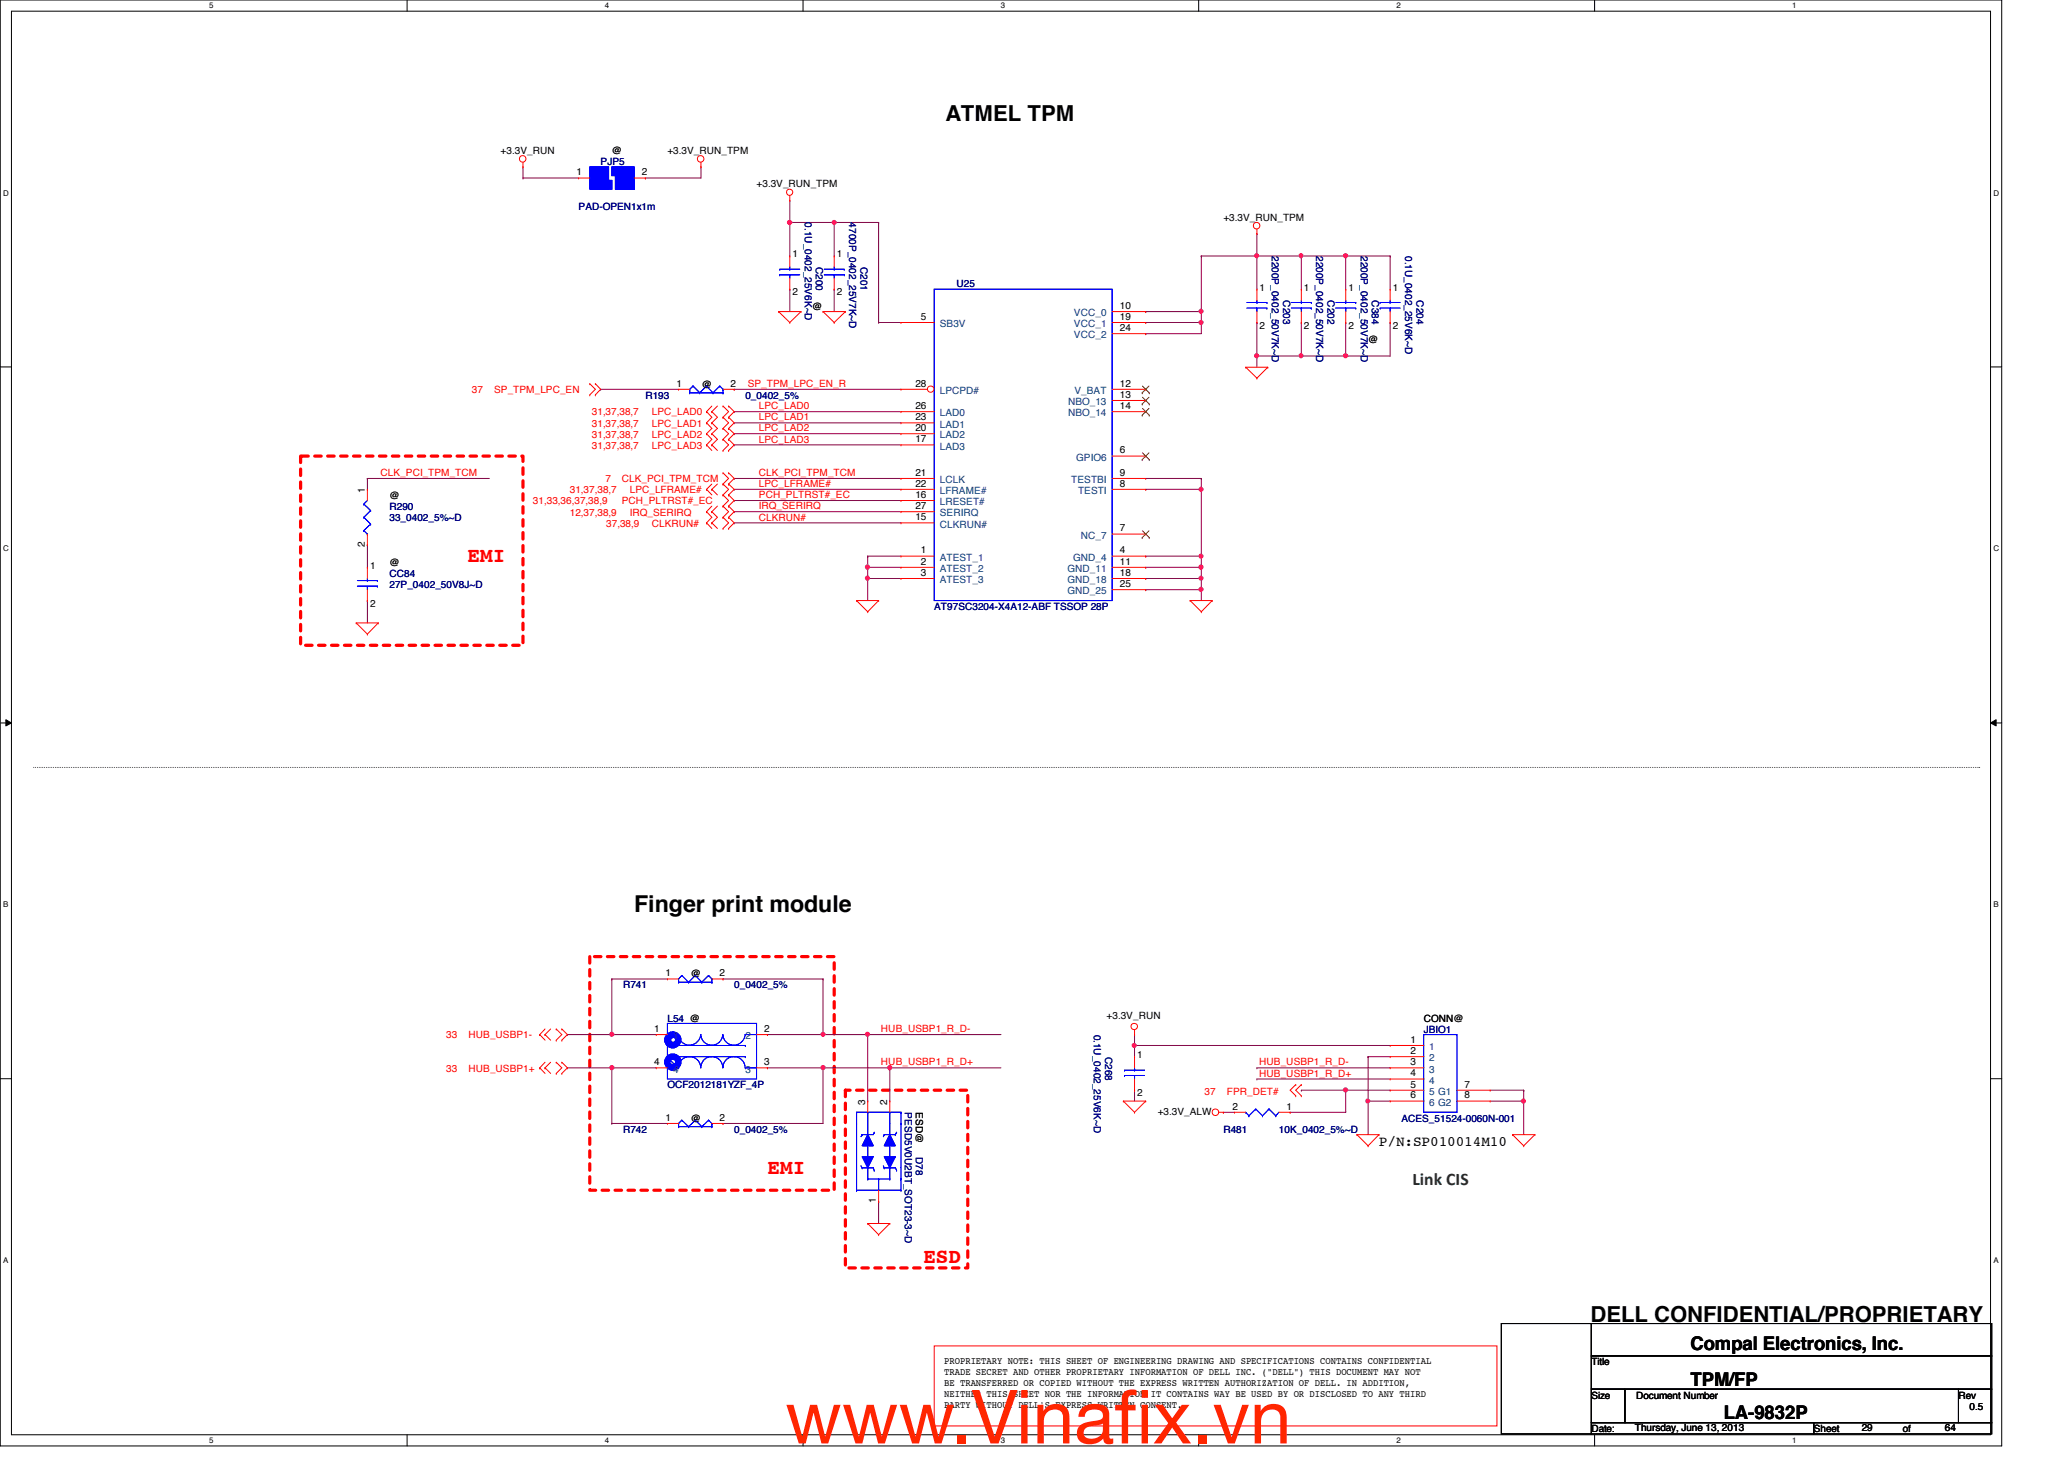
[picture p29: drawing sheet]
<svg xmlns="http://www.w3.org/2000/svg" width="297mm" height="210mm" viewBox="0 0 297 210" stroke-linecap="round" stroke-linejoin="round" font-family="sans-serif">
<defs><g id="words">
<g font-size="10.6" fill="#ff2600">
<text x="113" y="207.7">www.Vinaf</text>
<text x="160.4" y="207.7">ix.vn</text>
</g>
<text font-size="3.3" x="91.3" y="131.1">Finger print module</text>
<g font-size="3.2">
<text x="136.1" y="17.4">ATMEL TPM</text>
<text x="228.9" y="190.2">DELL CONFIDENTIAL/PROPRIETARY</text>
</g>
<g font-size="3" fill="#f00">
<text x="67.3" y="80.9">EMI</text>
<text x="110.4" y="168.9">EMI</text>
<text x="132.9" y="181.7">ESD</text>
</g>
<g font-size="2.7">
<text x="243.3" y="194.3">Compal Electronics, Inc.</text>
<text x="243.3" y="199.4">TPM/FP</text>
<text x="248.1" y="204.2">LA-9832P</text>
</g>
<text font-size="2.5" fill="#008000" x="203.3" y="170.4">Link CIS</text>
<text font-size="2.1" x="198.5" y="164.8">P/N:SP010014M10</text>
<g font-size="1.4">
<text x="72" y="22.2">+3.3V_RUN</text>
<text x="88.1" y="22.2">@</text>
<text x="96.1" y="22.2">+3.3V_RUN_TPM</text>
<text x="83" y="25.2">1</text>
<text x="92.4" y="25.2">2</text>
<text x="108.9" y="27">+3.3V_RUN_TPM</text>
<text x="176.1" y="31.8">+3.3V_RUN_TPM</text>
<text x="114" y="37">1</text>
<text x="120.4" y="37">1</text>
<text x="181.3" y="41.8">1</text>
<text x="187.7" y="41.8">1</text>
<text x="194.1" y="41.8">1</text>
<text x="200.4" y="41.8">1</text>
<text x="114" y="42.5">2</text>
<text x="116.9" y="44.6">@</text>
<text x="120.4" y="42.5">2</text>
<text x="132.5" y="46">5</text>
<text x="161.2" y="44.5">10</text>
<text x="161.2" y="46">19</text>
<text x="161.2" y="47.6">24</text>
<text x="181.3" y="47.3">2</text>
<text x="187.7" y="47.3">2</text>
<text x="194.1" y="47.3">2</text>
<text x="200.4" y="47.3">2</text>
<text x="196.9" y="49.4">@</text>
<text x="97.4" y="55.6">1</text>
<text x="101" y="55.8">@</text>
<text x="105.2" y="55.6">2</text>
<text x="131.7" y="58.8">26</text>
<text x="131.7" y="55.6">28</text>
<text x="161.2" y="55.6">12</text>
<text x="161.2" y="57.2">13</text>
<text x="161.2" y="58.8">14</text>
<text x="131.7" y="63.6">17</text>
<text x="131.7" y="62">20</text>
<text x="131.7" y="60.5">23</text>
<text x="161.2" y="65.2">6</text>
<text x="52.5" y="70.9" transform="rotate(-90 52.5 70.9)">1</text>
<text x="56" y="71.8">@</text>
<text x="131.7" y="68.5">21</text>
<text x="131.7" y="70">22</text>
<text x="131.7" y="71.6">16</text>
<text x="161.2" y="70">8</text>
<text x="161.2" y="68.5">9</text>
<text x="131.7" y="73.2">27</text>
<text x="131.7" y="74.8">15</text>
<text x="161.2" y="76.5">7</text>
<text x="52.5" y="78.7" transform="rotate(-90 52.5 78.7)">2</text>
<text x="53.3" y="81.8">1</text>
<text x="56" y="81.4">@</text>
<text x="132.5" y="79.6">1</text>
<text x="132.5" y="81.2">2</text>
<text x="132.5" y="82.8">3</text>
<text x="161.2" y="79.6">4</text>
<text x="161.2" y="81.2">11</text>
<text x="161.2" y="82.8">18</text>
<text x="53.3" y="87.3">2</text>
<text x="161.2" y="84.5">25</text>
<text x="95.8" y="140.5">1</text>
<text x="99.4" y="140.6">@</text>
<text x="103.5" y="140.5">2</text>
<text x="94.1" y="148.5">1</text>
<text x="110" y="148.5">2</text>
<text x="159.3" y="146.6">+3.3V_RUN</text>
<text x="204.9" y="147">CONN@</text>
<text x="94.1" y="153.2">4</text>
<text x="110" y="153.2">3</text>
<text x="163.7" y="152.2">1</text>
<text x="203" y="150">1</text>
<text x="203" y="151.6">2</text>
<text x="203" y="153.2">3</text>
<text x="203" y="154.9">4</text>
<text x="95.8" y="161.2">1</text>
<text x="99.4" y="161.4">@</text>
<text x="103.5" y="161.2">2</text>
<text x="124.5" y="158.9" transform="rotate(-90 124.5 158.9)">3</text>
<text x="127.7" y="158.9" transform="rotate(-90 127.7 158.9)">2</text>
<text x="131.8" y="160" transform="rotate(90 131.8 160)">ESD@</text>
<text x="163.7" y="157.7">2</text>
<text x="166.6" y="160.4">+3.3V_ALW</text>
<text x="177.4" y="159.6">2</text>
<text x="185.2" y="159.6">1</text>
<text x="203" y="156.5">5</text>
<text x="203" y="158">6</text>
<text x="210.8" y="156.5">7</text>
<text x="210.8" y="158">8</text>
<text x="126.1" y="173.1" transform="rotate(-90 126.1 173.1)">1</text>
<text x="135.9" y="196.3">PROPRIETARY NOTE: THIS SHEET OF ENGINEERING DRAWING AND SPECIFICATIONS CONTAINS CONFIDENTIAL</text>
<text x="135.9" y="197.8">TRADE SECRET AND OTHER PROPRIETARY INFORMATION OF DELL INC. (&quot;DELL&quot;) THIS DOCUMENT MAY NOT</text>
<text x="229" y="196.4">Title</text>
<text x="135.9" y="199.4">BE TRANSFERRED OR COPIED WITHOUT THE EXPRESS WRITTEN AUTHORIZATION OF DELL. IN ADDITION,</text>
<text x="135.9" y="201">NEITHER THIS SHEET NOR THE INFORMATION IT CONTAINS WAY BE USED BY OR DISCLOSED TO ANY THIRD</text>
<text x="135.9" y="202.5">PARTY WITHOUT DELL'S EXPRESS WRITTEN CONSENT.</text>
<text x="229" y="201.2">Size</text>
<text x="235.5" y="201.2">Document Number</text>
<text x="281.9" y="201.2">Rev</text>
<text x="283.5" y="202.8">0.5</text>
<text x="229" y="206">Date:</text>
<text x="235.3" y="205.9">Thursday, June 13, 2013</text>
<text x="261" y="206">Sheet</text>
<text x="267.9" y="205.9">29</text>
<text x="273.9" y="206">of</text>
<text x="279.9" y="205.9">64</text>
</g>
<g font-size="1.4" fill="#000080">
<text x="86.4" y="23.7">PJP5</text>
<text x="83.3" y="30.2">PAD-OPEN1x1m</text>
<text x="115.8" y="32" transform="rotate(90 115.8 32)">0.1U_0402_25V6K~D</text>
<text x="122.2" y="32" transform="rotate(90 122.2 32)">4700P_0402_25V7K~D</text>
<text x="117.4" y="38.4" transform="rotate(90 117.4 38.4)">C200</text>
<text x="123.8" y="38.4" transform="rotate(90 123.8 38.4)">C201</text>
<text x="137.7" y="41.4">U25</text>
<text x="183" y="36.8" transform="rotate(90 183 36.8)">2200P_0402_50V7K~D</text>
<text x="189.4" y="36.8" transform="rotate(90 189.4 36.8)">2200P_0402_50V7K~D</text>
<text x="195.8" y="36.8" transform="rotate(90 195.8 36.8)">2200P_0402_50V7K~D</text>
<text x="202.2" y="36.8" transform="rotate(90 202.2 36.8)">0.1U_0402_25V6K~D</text>
<text x="184.7" y="43.2" transform="rotate(90 184.7 43.2)">C203</text>
<text x="191" y="43.2" transform="rotate(90 191 43.2)">C202</text>
<text x="197.4" y="43.2" transform="rotate(90 197.4 43.2)">C384</text>
<text x="203.8" y="43.2" transform="rotate(90 203.8 43.2)">C204</text>
<text x="92.9" y="57.4">R193</text>
<text x="107.3" y="57.4">0_0402_5%</text>
<text x="56" y="73.4">R290</text>
<text x="56" y="75">33_0402_5%~D</text>
<text x="56" y="83">CC84</text>
<text x="56" y="84.6">27P_0402_50V8J~D</text>
<text x="134.4" y="87.8">AT97SC3204-X4A12-ABF TSSOP 28P</text>
<text x="89.7" y="142.2">R741</text>
<text x="105.7" y="142.2">0_0402_5%</text>
<text x="96.1" y="147">L54 @</text>
<text x="157.4" y="148.8" transform="rotate(90 157.4 148.8)">0.1U_0402_25V6K~D</text>
<text x="204.9" y="148.6">JBIO1</text>
<text x="159" y="152" transform="rotate(90 159 152)">C268</text>
<text x="96.1" y="156.6">OCF2012181YZF_4P</text>
<text x="130.2" y="160" transform="rotate(90 130.2 160)">PESD5V0U2BT_SOT23-3~D</text>
<text x="201.7" y="161.4">ACES_51524-0060N-001</text>
<text x="89.7" y="163">R742</text>
<text x="105.7" y="163">0_0402_5%</text>
<text x="131.8" y="166.4" transform="rotate(90 131.8 166.4)">D78</text>
<text x="176.1" y="163">R481</text>
<text x="184.1" y="163">10K_0402_5%~D</text>
</g>
<g font-size="1.4" fill="#004080">
<text x="135.3" y="47.1">SB3V</text>
<text x="154.6" y="45.5">VCC_0</text>
<text x="154.6" y="47.1">VCC_1</text>
<text x="154.6" y="48.7">VCC_2</text>
<text x="135.3" y="59.9">LAD0</text>
<text x="135.3" y="56.7">LPCPD#</text>
<text x="153.7" y="58.3">NBO_13</text>
<text x="153.7" y="59.9">NBO_14</text>
<text x="154.6" y="56.7">V_BAT</text>
<text x="135.3" y="64.7">LAD3</text>
<text x="135.3" y="63.1">LAD2</text>
<text x="135.3" y="61.5">LAD1</text>
<text x="135.3" y="69.5">LCLK</text>
<text x="135.3" y="71.1">LFRAME#</text>
<text x="154.2" y="69.5">TESTBI</text>
<text x="154.9" y="66.3">GPIO6</text>
<text x="155.1" y="71.1">TESTI</text>
<text x="135.3" y="72.7">LRESET#</text>
<text x="135.3" y="74.3">SERIRQ</text>
<text x="135.3" y="75.9">CLKRUN#</text>
<text x="155.5" y="77.5">NC_7</text>
<text x="135.3" y="80.7">ATEST_1</text>
<text x="135.3" y="82.3">ATEST_2</text>
<text x="135.3" y="83.9">ATEST_3</text>
<text x="153.6" y="82.3">GND_11</text>
<text x="153.6" y="83.9">GND_18</text>
<text x="154.4" y="80.7">GND_4</text>
<text x="153.6" y="85.5">GND_25</text>
<text x="96.9" y="149.5">1</text>
<text x="107.3" y="149.5">2</text>
<text x="96.9" y="154.3">4</text>
<text x="107.3" y="154.3">3</text>
<text x="205.7" y="151.1">1</text>
<text x="205.7" y="152.7">2</text>
<text x="205.7" y="154.3">3</text>
<text x="205.7" y="155.9">4</text>
<text x="205.7" y="157.5">5 G1</text>
<text x="205.7" y="159.1">6 G2</text>
</g>
<g font-size="1.4" fill="#f00">
<text x="67.9" y="56.6">37</text>
<text x="71.1" y="56.6">SP_TPM_LPC_EN</text>
<text x="85.2" y="59.8">31,37,38,7</text>
<text x="93.8" y="59.8">LPC_LAD0</text>
<text x="107.6" y="55.7">SP_TPM_LPC_EN_R</text>
<text x="109.2" y="58.9">LPC_LAD0</text>
<text x="85.2" y="63">31,37,38,7</text>
<text x="85.2" y="61.4">31,37,38,7</text>
<text x="85.2" y="64.6">31,37,38,7</text>
<text x="93.8" y="63">LPC_LAD2</text>
<text x="93.8" y="61.4">LPC_LAD1</text>
<text x="93.8" y="64.6">LPC_LAD3</text>
<text x="109.2" y="63.7">LPC_LAD3</text>
<text x="109.2" y="62.1">LPC_LAD2</text>
<text x="109.2" y="60.5">LPC_LAD1</text>
<text x="54.8" y="68.5">CLK_PCI_TPM_TCM</text>
<text x="82" y="71">31,37,38,7</text>
<text x="87.1" y="69.4">7</text>
<text x="89.5" y="69.4">CLK_PCI_TPM_TCM</text>
<text x="90.6" y="71">LPC_LFRAME#</text>
<text x="109.2" y="70.1">LPC_LFRAME#</text>
<text x="109.2" y="71.7">PCH_PLTRST#_EC</text>
<text x="109.2" y="68.5">CLK_PCI_TPM_TCM</text>
<text x="76.7" y="72.6">31,33,36,37,38,9</text>
<text x="82" y="74.2">12,37,38,9</text>
<text x="87.2" y="75.8">37,38,9</text>
<text x="89.5" y="72.6">PCH_PLTRST#_EC</text>
<text x="90.6" y="74.2">IRQ_SERIRQ</text>
<text x="93.8" y="75.8">CLKRUN#</text>
<text x="109.2" y="74.9">CLKRUN#</text>
<text x="109.2" y="73.3">IRQ_SERIRQ</text>
<text x="64.2" y="149.4">33</text>
<text x="67.4" y="149.4">HUB_USBP1-</text>
<text x="126.8" y="148.5">HUB_USBP1_R_D-</text>
<text x="64.2" y="154.2">33</text>
<text x="67.4" y="154.2">HUB_USBP1+</text>
<text x="126.8" y="153.3">HUB_USBP1_R_D+</text>
<text x="181.2" y="154.9">HUB_USBP1_R_D+</text>
<text x="181.2" y="153.3">HUB_USBP1_R_D-</text>
<text x="173.4" y="157.5">37</text>
<text x="176.6" y="157.5">FPR_DET#</text>
</g>
<g font-size="1.1">
<text x="30.1" y="1.1">5</text>
<text x="87" y="1.1">4</text>
<text x="144" y="1.1">3</text>
<text x="201" y="1.1">2</text>
<text x="257.9" y="1.1">1</text>
<text x=".5" y="28.2">D</text>
<text x="286.9" y="28.2">D</text>
<text x=".5" y="79.3">C</text>
<text x="286.9" y="79.3">C</text>
<text x=".5" y="130.6">B</text>
<text x="286.9" y="130.6">B</text>
<text x=".5" y="181.7">A</text>
<text x="286.9" y="181.7">A</text>
<text x="30.1" y="207.6">5</text>
<text x="87" y="207.6">4</text>
<text x="144" y="207.6">3</text>
<text x="201" y="207.6">2</text>
<text x="257.9" y="207.6">1</text>
</g>
</g></defs>
<path d="M0 0h288.1v208h-288.1zM1.6 1.6h284.9v204.8h-284.9z" fill="none" stroke="#000" stroke-width=".14"/>
<g fill="#fff">
<path d="M30.1 .2h.6v1.2h-.6z"/>
<path d="M30.1 206.6h.6v1.2h-.6z"/>
</g>
<path d="M58.6 0v1.6M58.6 206.4v1.6" fill="none" stroke="#000" stroke-width=".14"/>
<g fill="#fff">
<path d="M87 .2h.6v1.2h-.6z"/>
<path d="M87 206.6h.6v1.2h-.6z"/>
</g>
<path d="M115.6 0v1.6M115.6 206.4v1.6" fill="none" stroke="#000" stroke-width=".14"/>
<g fill="#fff">
<path d="M144 .2h.6v1.2h-.6z"/>
<path d="M144 206.6h.6v1.2h-.6z"/>
</g>
<path d="M172.5 0v1.6M172.5 206.4v1.6" fill="none" stroke="#000" stroke-width=".14"/>
<g fill="#fff">
<path d="M201 .2h.5v1.2h-.5z"/>
<path d="M201 206.6h.5v1.2h-.5z"/>
</g>
<path d="M229.5 0v1.6M229.5 206.4v1.6" fill="none" stroke="#000" stroke-width=".14"/>
<g fill="#fff">
<path d="M257.9 .2h.6v1.2h-.6z"/>
<path d="M257.9 206.6h.6v1.2h-.6z"/>
<path d="M.5 27.2h.7v1.2h-.7z"/>
<path d="M286.9 27.2h.8v1.2h-.8z"/>
<path d="M.5 78.4h.7v1.1h-.7z"/>
<path d="M286.9 78.4h.8v1.1h-.8z"/>
</g>
<path d="M0 52.8h1.6M286.5 52.8h1.6" fill="none" stroke="#000" stroke-width=".14"/>
<g fill="#fff">
<path d="M.5 129.6h.7v1.2h-.7z"/>
<path d="M286.9 129.6h.7v1.2h-.7z"/>
</g>
<path d="M0 104h1.6M.8 103.5l.8 .5-.8 .4zM286.5 104l.8-.5v.9zM286.5 104h1.6" fill="none" stroke="#000" stroke-width=".14"/>
<path d="M.8 103.5l.8 .5-.8 .4zM286.5 104l.8-.5v.9z" fill="#000"/>
<g fill="#fff">
<path d="M.5 180.8h.7v1.1h-.7z"/>
<path d="M286.9 180.8h.7v1.1h-.7z"/>
</g>
<path d="M0 155.2h1.6M286.5 155.2h1.6" fill="none" stroke="#000" stroke-width=".14"/>
<path d="M134.4 193.6h81v11.5h-81z" fill="none" stroke="#f00" stroke-width=".14"/>
<path d="M4.9 110.4h280M284.9 110.4h.1" fill="none" stroke="#000" stroke-width=".14" stroke-dasharray="0 .3"/>
<path d="M43.3 65.6h32v27.2h-32zM84.9 137.6h35.2v33.6h-35.2zM121.7 156.8h17.6v25.6h-17.6z" fill="none" stroke="#f00" stroke-width=".47" stroke-dasharray=".9 .9"/>
<path d="M193.7 36.8h.1M193.7 36.8v4.8M193.7 36.8h6.4M200.1 36.8h.1M200.1 36.8v4.8M164.9 44.8h.1M164.9 44.8h8M180.9 51.2h.1M180.9 51.2h6.4" fill="none" stroke="#800040" stroke-width=".14"/>
<circle cx="193.7" cy="36.8" r=".31" fill="#f0f"/>
<circle cx="193.7" cy="36.8" r=".31" fill="none" stroke="#f0f" stroke-width=".14"/>
<path d="M180.9 51.2h.1M180.9 51.2v1.6" fill="none" stroke="#800040" stroke-width=".14"/>
<circle cx="180.8" cy="51.2" r=".3" fill="#f0f"/>
<circle cx="180.8" cy="51.2" r=".3" fill="none" stroke="#f0f" stroke-width=".14"/>
<path d="M187.3 46.4h.1M187.3 46.4v4.8" fill="none" stroke="#800040" stroke-width=".14"/>
<circle cx="187.2" cy="51.2" r=".3" fill="#f0f"/>
<circle cx="187.2" cy="51.2" r=".3" fill="none" stroke="#f0f" stroke-width=".14"/>
<path d="M180.9 36.8h.1M180.9 36.8h6.4" fill="none" stroke="#800040" stroke-width=".14"/>
<circle cx="180.8" cy="36.8" r=".3" fill="#f0f"/>
<circle cx="180.8" cy="36.8" r=".3" fill="none" stroke="#f0f" stroke-width=".14"/>
<path d="M180.9 36.8h.1M180.9 36.8v4.8M187.3 36.8h.1M187.3 36.8v4.8M193.7 46.4h.1M193.7 46.4v4.8" fill="none" stroke="#800040" stroke-width=".14"/>
<circle cx="193.7" cy="51.2" r=".31" fill="#f0f"/>
<circle cx="193.7" cy="51.2" r=".31" fill="none" stroke="#f0f" stroke-width=".14"/>
<path d="M187.3 36.8h.1M187.3 36.8h6.4M180.9 46.4h.1M180.9 46.4v4.8M187.3 51.2h.1M193.7 51.2h.1M200.1 46.4h.1M200.1 46.4v4.8h-12.8" fill="none" stroke="#800040" stroke-width=".14"/>
<circle cx="187.2" cy="36.8" r=".3" fill="#f0f"/>
<circle cx="187.2" cy="36.8" r=".3" fill="none" stroke="#f0f" stroke-width=".14"/>
<path d="M172.9 36.8h.1M172.9 36.8h8M164.9 80h.1M164.9 80h8M172.9 84.8h.1M172.9 81.6h.1M172.9 81.6v1.6M172.9 84.8v1.6" fill="none" stroke="#800040" stroke-width=".14"/>
<circle cx="172.8" cy="81.6" r=".31" fill="#f0f"/>
<circle cx="172.8" cy="81.6" r=".31" fill="none" stroke="#f0f" stroke-width=".14"/>
<path d="M164.9 83.2h.1M164.9 83.2h8" fill="none" stroke="#800040" stroke-width=".14"/>
<circle cx="172.8" cy="83.2" r=".3" fill="#f0f"/>
<circle cx="172.8" cy="83.2" r=".3" fill="none" stroke="#f0f" stroke-width=".14"/>
<path d="M164.9 84.8h.1M164.9 84.8h8" fill="none" stroke="#800040" stroke-width=".14"/>
<circle cx="172.8" cy="84.8" r=".3" fill="#f0f"/>
<circle cx="172.8" cy="84.8" r=".3" fill="none" stroke="#f0f" stroke-width=".14"/>
<path d="M164.9 46.4h.1M172.9 44.8h.1M172.9 44.8v1.6h-8M164.9 81.6h.1M172.9 83.2h.1M172.9 80h.1M172.9 80v1.6h-8M172.9 83.2v1.6" fill="none" stroke="#800040" stroke-width=".14"/>
<circle cx="172.8" cy="44.8" r=".3" fill="#f0f"/>
<circle cx="172.8" cy="44.8" r=".3" fill="none" stroke="#f0f" stroke-width=".14"/>
<path d="M172.9 70.4h.1M172.9 70.4v9.6M124.9 81.6h.1M124.9 80h.1M124.9 81.6h4.8M124.9 80h4.8M124.9 80v1.6" fill="none" stroke="#800040" stroke-width=".14"/>
<circle cx="172.8" cy="80" r=".3" fill="#f0f"/>
<circle cx="172.8" cy="80" r=".3" fill="none" stroke="#f0f" stroke-width=".14"/>
<circle cx="172.8" cy="70.4" r=".3" fill="#f0f"/>
<circle cx="172.8" cy="70.4" r=".3" fill="none" stroke="#f0f" stroke-width=".14"/>
<path d="M164.9 48h.1M172.9 46.4h.1M172.9 46.4v1.6h-8M105.7 75.2h.1M105.7 73.6h.1M105.7 70.4h.1M105.7 75.2h24M105.7 73.6h24M105.7 70.4h24" fill="none" stroke="#800040" stroke-width=".14"/>
<circle cx="172.8" cy="46.4" r=".3" fill="#f0f"/>
<circle cx="172.8" cy="46.4" r=".3" fill="none" stroke="#f0f" stroke-width=".14"/>
<g fill="none" stroke="#800040" stroke-width=".14">
<path d="M113.7 32h.1M113.7 32h6.4M120.1 32h.1M120.1 32v4.8M172.9 36.8h.1M172.9 36.8v8M180.9 33.6h.1M180.9 33.6v3.2M105.7 59.2h.1M105.7 56h.1M105.7 59.2h24M105.7 56h24"/>
<path d="M105.7 64h.1M105.7 62.4h.1M105.7 60.8h.1M105.7 72h.1M105.7 64h24M105.7 62.4h24M105.7 60.8h24M105.7 72h24M164.9 70.4h.1M164.9 70.4h8M124.9 83.2h.1M124.9 83.2v3.2"/>
</g>
<circle cx="113.6" cy="32" r=".31" fill="#f0f"/>
<circle cx="113.6" cy="32" r=".31" fill="none" stroke="#f0f" stroke-width=".14"/>
<path d="M113.7 28.8h.1M113.7 32h.1M113.7 28.8v8M120.1 32h.1M120.1 32h6.3M126.4 32h.1M126.4 32v14.4M120.1 41.6h.1M120.1 41.6v3.2" fill="none" stroke="#800040" stroke-width=".14"/>
<circle cx="120.1" cy="32" r=".3" fill="#f0f"/>
<circle cx="120.1" cy="32" r=".3" fill="none" stroke="#f0f" stroke-width=".14"/>
<g fill="none" stroke="#800040" stroke-width=".14">
<path d="M75.3 25.6h.1M75.3 24h.1M75.3 25.6h8M75.3 24v1.6M92.9 25.6h.1M100.9 24h.1M100.9 24v1.6h-8M86.4 56h.1M86.4 56h11.3M113.7 41.6h.1M113.7 41.6v3.2M126.4 46.4h.1"/>
<path d="M126.4 46.4h3.3M124.9 83.2h.1M124.9 83.2h4.8"/>
</g>
<circle cx="124.8" cy="83.2" r=".3" fill="#f0f"/>
<circle cx="124.8" cy="83.2" r=".3" fill="none" stroke="#f0f" stroke-width=".14"/>
<path d="M124.9 81.6h.1M124.9 81.6v1.6" fill="none" stroke="#800040" stroke-width=".14"/>
<circle cx="124.8" cy="81.6" r=".31" fill="#f0f"/>
<circle cx="124.8" cy="81.6" r=".31" fill="none" stroke="#f0f" stroke-width=".14"/>
<path d="M105.7 68.8h.1M105.7 68.8h24M81.7 153.6h.1M81.7 153.6h6.3M88 148.8h.1M88 148.8h6.4M128.1 153.6h.1M128.1 153.6h16" fill="none" stroke="#800040" stroke-width=".14"/>
<circle cx="128" cy="153.6" r=".31" fill="#f0f"/>
<circle cx="128" cy="153.6" r=".31" fill="none" stroke="#f0f" stroke-width=".14"/>
<path d="M124.9 148.8h.1M124.9 148.8h19.2" fill="none" stroke="#800040" stroke-width=".14"/>
<circle cx="124.8" cy="148.8" r=".3" fill="#f0f"/>
<circle cx="124.8" cy="148.8" r=".3" fill="none" stroke="#f0f" stroke-width=".14"/>
<path d="M88 140.8h.1M88 140.8v8M118.4 153.6h.1M118.4 140.8h.1M118.4 140.8v8M118.4 153.6v8" fill="none" stroke="#800040" stroke-width=".14"/>
<circle cx="88.1" cy="148.8" r=".3" fill="#f0f"/>
<circle cx="88.1" cy="148.8" r=".3" fill="none" stroke="#f0f" stroke-width=".14"/>
<path d="M88 140.8h.1M88 153.6h.1M88 140.8h8.1M88 153.6v8M104.1 140.8h.1M104.1 140.8h14.3M110.4 148.8h.1M110.4 148.8h8M88 161.6h.1M88 161.6h8.1M104.1 161.6h.1M104.1 161.6h14.3" fill="none" stroke="#800040" stroke-width=".14"/>
<circle cx="88" cy="153.6" r=".31" fill="#f0f"/>
<circle cx="88" cy="153.6" r=".31" fill="none" stroke="#f0f" stroke-width=".14"/>
<path d="M88 153.6h.1M88 153.6h6.4M110.4 153.6h.1M110.4 153.6h8M163.3 156.8h.1M163.3 150.4h.1M163.3 150.4v1.6M163.3 156.8v1.6M163.3 150.4h36.8" fill="none" stroke="#800040" stroke-width=".14"/>
<circle cx="163.2" cy="150.4" r=".3" fill="#f0f"/>
<circle cx="163.2" cy="150.4" r=".3" fill="none" stroke="#f0f" stroke-width=".14"/>
<path d="M81.7 148.8h.1M81.7 148.8h6.3M118.4 148.8h.1M118.4 148.8h6.5M163.3 148.8h.1M163.3 148.8v1.6M180.9 155.2h.1M180.9 153.6h.1M180.9 155.2h19.2M180.9 153.6h19.2M196.9 152h.1M196.9 152h3.2" fill="none" stroke="#800040" stroke-width=".14"/>
<circle cx="118.4" cy="148.8" r=".3" fill="#f0f"/>
<circle cx="118.4" cy="148.8" r=".3" fill="none" stroke="#f0f" stroke-width=".14"/>
<path d="M118.4 153.6h.1M118.4 153.6h9.7M124.9 148.8h.1M124.9 148.8v9.6M128.1 153.6h.1M128.1 153.6v4.8M196.9 158.4h.1M196.9 152h.1M196.9 158.4h3.2M196.9 152v6.4M126.4 172.8h.1M126.4 172.8v3.2" fill="none" stroke="#800040" stroke-width=".14"/>
<circle cx="118.4" cy="153.6" r=".31" fill="#f0f"/>
<circle cx="118.4" cy="153.6" r=".31" fill="none" stroke="#f0f" stroke-width=".14"/>
<path d="M52.9 68.8h.1M52.9 78.4h.1M52.9 68.8h17.5M52.9 68.8v1.6M52.9 78.4v3.2M52.9 86.4h.1M52.9 86.4v3.2M196.9 158.4h.1M196.9 158.4v4.8" fill="none" stroke="#800040" stroke-width=".14"/>
<circle cx="196.8" cy="158.4" r=".3" fill="#f0f"/>
<circle cx="196.8" cy="158.4" r=".3" fill="none" stroke="#f0f" stroke-width=".14"/>
<path d="M164.9 68.8h8M172.9 68.8h.1M172.9 70.4h.1M172.9 68.8v1.6M193.7 156.8h.1M193.7 156.8h6.4" fill="none" stroke="#800040" stroke-width=".14"/>
<circle cx="193.7" cy="156.8" r=".31" fill="#f0f"/>
<circle cx="193.7" cy="156.8" r=".31" fill="none" stroke="#f0f" stroke-width=".14"/>
<path d="M187.3 156.8h.1M187.3 156.8h6.4M193.7 156.8h.1M193.7 156.8v3.2h-8M219.3 158.4h.1M219.3 158.4v4.8M176.1 160h.1M176.1 160h1.6M185.7 160h.1" fill="none" stroke="#800040" stroke-width=".14"/>
<circle cx="219.2" cy="158.4" r=".3" fill="#f0f"/>
<circle cx="219.2" cy="158.4" r=".3" fill="none" stroke="#f0f" stroke-width=".14"/>
<path d="M214.5 156.8h4.8M214.5 158.4h4.8M219.3 156.8h.1M219.3 158.4h.1M219.3 156.8v1.6" fill="none" stroke="#800040" stroke-width=".14"/>
<g fill="none" stroke="#f00" stroke-width=".14">
<path d="M75.3 24h.1M75.3 23.4v.6M100.9 24h.1M100.9 23.4v.6M113.7 28.8h.1M113.7 28.2v.6M180.9 33.6h.1M180.9 33v.6M84.9 56.8h.1M84.9 55.2h.1M84.9 55.2l.8 .8-.8 .8M85.7 55.2h.1"/>
<path d="M85.7 56.8h.1M85.7 55.2l.7 .8-.7 .8M101.7 59.2h.1M101.7 59.2l.7 .8-.7 .8M102.4 59.2h.1M102.4 59.2l.8 .8-.8 .8M102.4 58.4l-.7 .8M103.2 58.4l-.8 .8M104.1 58.4h.1M104.1 58.4l.8 .8-.8 .8M104.9 58.4h.1M104.9 58.4l.8 .8-.8 .8"/>
<path d="M112.1 44.8h.1M112.1 44.8h3.2M112.1 44.8l1.6 1.6M113.7 46.4h.1M115.3 44.8h.1M115.3 44.8l-1.6 1.6M118.4 44.8h.1M118.4 44.8h3.3M118.4 44.8l1.7 1.6M120.1 46.4h.1M121.7 44.8h.1M121.7 44.8l-1.6 1.6"/>
<path d="M179.3 52.8h.1M179.3 52.8h3.2M179.3 52.8l1.6 1.6M180.9 54.4h.1M180.9 41.6h.1M180.9 46.4h.1M180.9 41.6v1.6M180.9 44.8v1.6M182.5 52.8h.1M182.5 52.8l-1.6 1.6M101.7 62.4h.1M101.7 60.8h.1"/>
<path d="M101.7 64h.1M101.7 70.4h.1M101.7 73.6h.1M101.7 75.2h.1M101.7 60.8l.7 .8-.7 .8M101.7 62.4l.7 .8-.7 .8M101.7 64l.7 .8M101.7 70.4l.7 .8M101.7 73.6l.7 .8-.7 .8M101.7 75.2l.7 .8M102.4 62.4h.1M102.4 60.8h.1"/>
<path d="M102.4 64h.1M102.4 70.4h.1M102.4 73.6h.1M102.4 75.2h.1M102.4 62.4l.8 .8-.8 .8M102.4 60.8l.8 .8-.8 .8M102.4 64l.8 .8M102.4 70.4l.8 .8M102.4 69.6l-.7 .8M102.4 73.6l.8 .8-.8 .8M102.4 72.8l-.7 .8M102.4 75.2l.8 .8"/>
<path d="M103.2 72.8l-.8 .8M103.2 69.6l-.8 .8M104.1 60h.1M104.1 63.2h.1M104.1 61.6h.1M104.1 64.8h.1M104.1 71.2h.1M104.1 69.6h.1M104.1 74.4h.1M104.1 72.8h.1M104.1 76h.1M104.1 68h.1"/>
<path d="M104.1 61.6l.8 .8-.8 .8M104.1 60l.8 .8-.8 .8M104.1 63.2l.8 .8-.8 .8M104.1 69.6l.8 .8-.8 .8M104.1 72.8l.8 .8-.8 .8M104.1 74.4l.8 .8-.8 .8M104.1 71.2l.8 .8-.8 .8M104.1 68l.8 .8-.8 .8M104.9 60h.1M104.9 61.6h.1M104.9 63.2h.1M104.9 64.8h.1"/>
<path d="M104.9 69.6h.1M104.9 71.2h.1M104.9 72.8h.1M104.9 74.4h.1M104.9 76h.1M104.9 68h.1M104.9 68l.8 .8-.8 .8M104.9 61.6l.8 .8-.8 .8M104.9 60l.8 .8-.8 .8M104.9 63.2l.8 .8-.8 .8M104.9 69.6l.8 .8-.8 .8M104.9 72.8l.8 .8-.8 .8"/>
<path d="M104.9 74.4l.8 .8-.8 .8M104.9 71.2l.8 .8-.8 .8M51.3 89.6h.1M51.3 89.6h3.1M51.3 89.6l1.6 1.6M52.9 91.2h.1M54.4 89.6h.1M54.4 89.6l-1.5 1.6M123.3 86.4h.1M123.3 86.4h3.1M123.3 86.4l1.6 1.6M124.9 88h.1"/>
<path d="M126.4 86.4h.1M126.4 86.4l-1.5 1.6M171.3 86.4h.1M171.3 86.4h3.2M171.3 86.4l1.6 1.6M172.9 88h.1M174.5 86.4h.1M174.5 86.4l-1.6 1.6M77.7 148.8h.1M77.7 153.6h.1M77.7 148.8l.7 .8M77.7 153.6l.7 .8"/>
<path d="M78.4 148.8h.1M78.4 153.6h.1M78.4 148.8l.8 .8M78.4 148l-.7 .8M78.4 153.6l.8 .8M78.4 152.8l-.7 .8M79.2 148l-.8 .8M79.2 152.8l-.8 .8M80 149.6h.1M80 148h.1M80 154.4h.1M80 152.8h.1"/>
<path d="M80 148l.9 .8-.9 .8M80 152.8l.9 .8-.9 .8M80.9 148h.1M80.9 149.6h.1M80.9 152.8h.1M80.9 154.4h.1M80.9 148l.8 .8-.8 .8M80.9 152.8l.8 .8-.8 .8M96.1 140.8h.1M96.1 140.8h1.6M102.4 140.8h1.7M104.1 140.8h.1"/>
<path d="M161.7 158.4h.1M161.7 158.4h3.2M161.7 158.4l1.6 1.6M163.3 148.8h.1M163.3 148.2v.6M164.9 158.4h.1M164.9 158.4l-1.6 1.6M186.5 156h.1M186.5 157.6h.1M186.5 156l-.8 .8 .8 .8M187.3 156h.1M187.3 157.6h.1"/>
<path d="M187.3 156l-.8 .8 .8 .8M124.9 176h.1M124.9 176h3.2M124.9 176l1.5 1.6M126.4 177.6h.1M128.1 176h.1M128.1 176l-1.7 1.6M163.3 160h.1M175.4 160h.7M176.1 160h.1M195.3 163.2h.1M195.3 163.2h3.2"/>
<path d="M195.3 163.2l1.6 1.6M196.9 164.8h.1M198.5 163.2h.1M198.5 163.2l-1.6 1.6M217.7 163.2h.1M217.7 163.2h3.2M217.7 163.2l1.6 1.6M219.3 164.8h.1M220.9 163.2h.1M220.9 163.2l-1.6 1.6"/>
<circle cx="75.2" cy="22.9" r=".47"/>
<circle cx="100.8" cy="22.9" r=".47"/>
<circle cx="113.6" cy="27.7" r=".45"/>
<circle cx="180.8" cy="32.5" r=".47"/>
<circle cx="163.2" cy="147.7" r=".46"/>
<circle cx="174.9" cy="160" r=".47"/>
</g>
<path d="M216.1 190.4h12.9v15.9h-12.9zM229 190.4h57.6v4.7h-57.6zM229 195.1h57.6v4.8h-57.6zM229 199.9h4.8v4.8h-4.8zM233.8 199.9h48.1v4.8h-48.1zM281.9 199.9h4.7v4.8h-4.7zM229 204.7h32v1.6h-32zM261 204.7h25.6v1.6h-25.6z" fill="none" stroke="#000" stroke-width=".14"/>
<g fill="none" stroke="#00f" stroke-width=".14">
<path d="M179.4 44.3h2.9M179.4 43.5h2.9M180.9 43.5h.1M180.9 44.3h.1M180.9 43.2v.3M180.9 44.3v.5M182.3 44.3h.1M182.3 43.5h.1M97.7 141.3h.1M97.7 141.3h4.7M98.1 140.3h.1M98.1 140.3l-.4 .5v.5"/>
<path d="M98.1 140.3l1 1M99.1 141.3h.1M100.1 140.3h.1M100.1 140.3l-1 1M100.1 140.3l.9 1M101 141.3h.1M102 140.3h.1M102 140.3l-1 1M102 140.3l.4 .5M102.4 140.8h.1M102.4 141.3h.1M102.4 140.8v.5"/>
</g>
<path d="M128.1 163.2l.8 1.6h-1.6z" fill="#00f"/>
<g fill="none" stroke="#00f" stroke-width=".14">
<path d="M123.3 161.6h.1M123.3 171.2h.1M123.3 161.6v6.4M123.3 160h6.4M123.3 171.2h6.4M124.9 163.2h.1M124.9 161.6v1.6M126.4 169.6h.1M126.4 169.6v1.6M128.1 163.2l.8 1.6h-1.6zM128.1 166.4h.1M128.1 163.2h.1"/>
<path d="M128.1 161.6v1.6M128.1 164.8v1.6M129.7 161.6h.1M129.7 160h.1M129.7 161.6v6.4"/>
</g>
<path d="M124.9 163.2l.8 1.6h-1.6z" fill="#00f"/>
<g fill="none" stroke="#00f" stroke-width=".14">
<path d="M124.1 163.2h.1M124.1 163.2l-.2 .3M124.9 163.2l.8 1.6h-1.6zM124.9 166.4h.1M124.9 164.8v1.6M125.8 162.9h.1M125.8 162.9l-.1 .3h-1.6M127.3 163.2h.1M127.3 163.2h1.6M127.3 163.2l-.2 .3M128.9 163.2h.1M129 162.9h.1"/>
<path d="M129 162.9l-.1 .3M129.7 169.6h.1M129.7 168v1.6"/>
</g>
<path d="M124.1 166.4h1.6l-.8 1.6z" fill="#00f"/>
<path d="M124.1 166.4h1.6l-.8 1.6z" fill="none" stroke="#00f" stroke-width=".14"/>
<path d="M127.3 166.4h1.6l-.8 1.6z" fill="#00f"/>
<g fill="none" stroke="#00f" stroke-width=".14">
<path d="M123.3 160h.1M123.3 171.2h.1M123.3 160v1.6M123.3 168v3.2M123.9 167.7l.2 .3M124.1 168h.1M124.1 168h1.6M124.9 169.6h.1M124.9 168h.1M124.9 160h.1M124.9 169.6h3.2M124.9 160v1.6"/>
<path d="M124.9 168v1.6M125.7 168h.1M125.7 168l.1 .4M125.8 168.4h.1M126.4 169.6h.1M127.1 167.7l.2 .3M127.3 166.4h1.6l-.8 1.6zM127.3 168h.1M127.3 168h1.6M128.1 169.6h.1M128.1 160h.1M128.1 160v1.6"/>
<path d="M128.1 168v1.6M128.9 168h.1M128.9 168l.1 .4M129 168.4h.1M129.7 160h.1M129.7 171.2h.1M129.7 160v1.6M129.7 169.6v1.6"/>
</g>
<path d="M128.1 163.2l.8 1.6h-1.6z" fill="#00f"/>
<g fill="none" stroke="#00f" stroke-width=".14">
<path d="M123.3 161.6h.1M123.3 171.2h.1M123.3 161.6v6.4M123.3 160h6.4M123.3 171.2h6.4M124.9 163.2h.1M124.9 161.6v1.6M126.4 169.6h.1M126.4 169.6v1.6M128.1 163.2l.8 1.6h-1.6zM128.1 166.4h.1M128.1 163.2h.1"/>
<path d="M128.1 161.6v1.6M128.1 164.8v1.6M129.7 161.6h.1M129.7 160h.1M129.7 161.6v6.4"/>
</g>
<path d="M124.9 163.2l.8 1.6h-1.6z" fill="#00f"/>
<g fill="none" stroke="#00f" stroke-width=".14">
<path d="M124.1 163.2h.1M124.1 163.2l-.2 .3M124.9 163.2l.8 1.6h-1.6zM124.9 166.4h.1M124.9 164.8v1.6M125.8 162.9h.1M125.8 162.9l-.1 .3h-1.6M127.3 163.2h.1M127.3 163.2h1.6M127.3 163.2l-.2 .3M128.9 163.2h.1M129 162.9h.1"/>
<path d="M129 162.9l-.1 .3M129.7 169.6h.1M129.7 168v1.6"/>
</g>
<path d="M124.1 166.4h1.6l-.8 1.6z" fill="#00f"/>
<path d="M124.1 166.4h1.6l-.8 1.6z" fill="none" stroke="#00f" stroke-width=".14"/>
<path d="M127.3 166.4h1.6l-.8 1.6z" fill="#00f"/>
<g fill="none" stroke="#00f" stroke-width=".14">
<path d="M99.3 56.5h.1M99.3 56.5h4.8M99.7 55.5h.1M99.7 55.5l-.4 .5v.5M99.7 55.5l1 1M100.7 56.5h.1M101.7 55.5h.1M101.7 55.5l-1 1M101.7 55.5l.9 1M102.6 56.5h.1M103.6 55.5h.1M103.6 55.5l-1 1"/>
<path d="M103.6 55.5l.5 .5M104.1 56h.1M104.1 56.5h.1M104.1 56v.5M192.2 44.3h2.9M192.2 43.5h2.9M193.7 43.5h.1M193.7 44.3h.1M193.7 43.2v.3M193.7 44.3v.5M195.1 44.3h.1M195.1 43.5h.1"/>
<path d="M52.4 72.5h.1M52.4 74.4h.1M52.4 76.3h.1M52.4 72.5l.9 .9M52.4 74.4l.9 1M52.4 76.3l.5 .5M52.9 76.8h.1M52.9 72l-.5 .5M53.3 73.4h.1M53.3 75.4h.1M53.3 73.4l-.9 1M53.3 75.4l-.9 .9"/>
<path d="M96.1 148.8h1.6M96.1 153.6h1.6M97.7 148.8h.1M97.7 148.8a1.59 1.59 0 0 0 1.5 1.6 1.59 1.59 0 0 0 1.6-1.6M97.7 153.6h.1M97.7 153.6a1.59 1.59 0 0 1 1.5-1.6 1.59 1.59 0 0 1 1.6 1.6M97.7 150.4h9.6M97.7 152h9.6M100.9 148.8a1.57 1.57 0 0 0 1.5 1.6 1.57 1.57 0 0 0 1.6-1.6M100.9 153.6a1.57 1.57 0 0 1 1.5-1.6 1.57 1.57 0 0 1 1.6 1.6M104.1 148.8a1.59 1.59 0 0 0 1.5 1.6 1.59 1.59 0 0 0 1.6-1.6M104.1 153.6a1.59 1.59 0 0 1 1.5-1.6 1.59 1.59 0 0 1 1.6 1.6"/>
<path d="M107.3 148.8h.1M107.3 153.6h.1M107.3 150.4h.1M107.3 152h.1M107.3 148.8h1.6M107.3 153.6h1.6M123.3 160h.1M123.3 171.2h.1M123.3 160v1.6M123.3 168v3.2M123.9 167.7l.2 .3M124.1 168h.1"/>
<path d="M124.1 168h1.6M124.9 169.6h.1M124.9 168h.1M124.9 160h.1M124.9 169.6h3.2M124.9 160v1.6M124.9 168v1.6M125.7 168h.1M125.7 168l.1 .4M125.8 168.4h.1M126.4 169.6h.1M127.1 167.7l.2 .3"/>
<path d="M127.3 166.4h1.6l-.8 1.6zM127.3 168h.1M127.3 168h1.6M128.1 169.6h.1M128.1 160h.1M128.1 160v1.6M128.1 168v1.6M128.9 168h.1M128.9 168l.1 .4M129 168.4h.1M129.7 160h.1M129.7 171.2h.1"/>
<path d="M129.7 160v1.6M129.7 169.6v1.6"/>
</g>
<g fill="none" stroke="#f00" stroke-width=".14">
<path d="M97.7 56h.1M97.7 56h1.6M104.1 56h1.6M105.7 56h.1M193.7 41.6h.1M193.7 46.4h.1M193.7 41.6v1.6M193.7 44.8v1.6M52.9 70.4h.1M52.9 78.4h.1M52.9 70.4v1.6M52.9 76.8v1.6"/>
<path d="M124.9 158.4h.1M124.9 158.4v1.6M128.1 158.4h.1M128.1 158.4v1.6M126.4 172.8h.1M126.4 171.2v1.6"/>
</g>
<circle cx="96.8" cy="149.6" r=".77" fill="#fff"/>
<circle cx="96.8" cy="149.6" r=".77" fill="#00f"/>
<circle cx="96.8" cy="149.6" r=".77" fill="none" stroke="#00f" stroke-width=".93"/>
<circle cx="96.8" cy="152.8" r=".78" fill="#fff"/>
<circle cx="96.8" cy="152.8" r=".78" fill="#00f"/>
<circle cx="96.8" cy="152.8" r=".78" fill="none" stroke="#00f" stroke-width=".93"/>
<g fill="none" stroke="#00f" stroke-width=".14">
<path d="M96.1 147.2h12.8v8h-12.8zM96.1 148.8h1.6M96.1 153.6h1.6M97.7 148.8h.1M97.7 148.8a1.59 1.59 0 0 0 1.5 1.6 1.59 1.59 0 0 0 1.6-1.6M97.7 153.6h.1M97.7 153.6a1.59 1.59 0 0 1 1.5-1.6 1.59 1.59 0 0 1 1.6 1.6M97.7 150.4h9.6M97.7 152h9.6M100.9 148.8a1.57 1.57 0 0 0 1.5 1.6 1.57 1.57 0 0 0 1.6-1.6M100.9 153.6a1.57 1.57 0 0 1 1.5-1.6 1.57 1.57 0 0 1 1.6 1.6M104.1 148.8a1.59 1.59 0 0 0 1.5 1.6 1.59 1.59 0 0 0 1.6-1.6"/>
<path d="M104.1 153.6a1.59 1.59 0 0 1 1.5-1.6 1.59 1.59 0 0 1 1.6 1.6M107.3 148.8h.1M107.3 153.6h.1M107.3 150.4h.1M107.3 152h.1M107.3 148.8h1.6M107.3 153.6h1.6"/>
</g>
<circle cx="96.8" cy="149.6" r=".77" fill="#fff"/>
<circle cx="96.8" cy="149.6" r=".77" fill="#00f"/>
<circle cx="96.8" cy="149.6" r=".77" fill="none" stroke="#00f" stroke-width=".93"/>
<circle cx="96.8" cy="152.8" r=".78" fill="#fff"/>
<circle cx="96.8" cy="152.8" r=".78" fill="#00f"/>
<circle cx="96.8" cy="152.8" r=".78" fill="none" stroke="#00f" stroke-width=".93"/>
<g fill="none" stroke="#00f" stroke-width=".14">
<path d="M112.2 39.5h.1M112.2 38.7h.1M112.2 39.5h2.9M112.2 38.7h2.9M113.7 38.7h.1M113.7 39.5h.1M113.7 38.4v.3M113.7 39.5v.5M51.4 84.3h2.9M51.4 83.5h2.9M52.9 83.5h.1M52.9 84.3h.1"/>
<path d="M52.9 83.2v.3M52.9 84.3v.5M54.3 84.3h.1M54.3 83.5h.1M96.1 147.2h12.8v8h-12.8zM97.7 162.1h.1M97.7 162.1h4.7M98.1 161.2h.1M98.1 161.2l-.4 .4v.5M98.1 161.2l1 .9M99.1 162.1h.1M100.1 161.2h.1"/>
<path d="M100.1 161.2l-1 .9M100.1 161.2l.9 .9M101 162.1h.1M102 161.2h.1M102 161.2l-1 .9M102 161.2l.4 .4M102.4 161.6h.1M102.4 162.1h.1M102.4 161.6v.5"/>
</g>
<g fill="none" stroke="#f00" stroke-width=".14">
<path d="M113.7 36.8h.1M113.7 36.8v1.6M113.7 41.6h.1M113.7 40v1.6M52.9 81.6h.1M52.9 86.4h.1M52.9 81.6v1.6M52.9 84.8v1.6M94.4 148.8h.1M94.4 153.6h.1M94.4 148.8h1.7M94.4 153.6h1.7"/>
<path d="M108.9 148.8h1.5M108.9 153.6h1.5M110.4 148.8h.1M110.4 153.6h.1M96.1 161.6h.1M96.1 161.6h1.6M102.4 161.6h1.7M104.1 161.6h.1"/>
</g>
<path d="M84.9 24h1.5v3.2h-1.5z" fill-rule="evenodd" fill="#00f"/>
<path d="M84.9 24h1.5v3.2h-1.5z" fill="none" stroke="#00f" stroke-width=".14"/>
<path d="M89.7 24h1.6v3.2h-1.6z" fill-rule="evenodd" fill="#00f"/>
<path d="M89.7 24h1.6v3.2h-1.6z" fill="none" stroke="#00f" stroke-width=".14"/>
<path d="M86.4 24h1.2v3.2h-1.2z" fill-rule="evenodd" fill="#00f"/>
<path d="M86.4 24h1.2v3.2h-1.2z" fill="none" stroke="#00f" stroke-width=".14"/>
<path d="M87.6 26h.4v1.2h-.4z" fill-rule="evenodd" fill="#00f"/>
<path d="M87.6 26h.4v1.2h-.4z" fill="none" stroke="#00f" stroke-width=".14"/>
<path d="M88 24h.6v1.3h-.6z" fill-rule="evenodd" fill="#00f"/>
<path d="M88 24h.6v1.3h-.6z" fill="none" stroke="#00f" stroke-width=".14"/>
<path d="M88.6 24h1.1v3.2h-1.1z" fill-rule="evenodd" fill="#00f"/>
<path d="M88.6 24h1.1v3.2h-1.1z" fill="none" stroke="#00f" stroke-width=".14"/>
<path d="M84.9 24h1.5v3.2h-1.5z" fill-rule="evenodd" fill="#00f"/>
<path d="M84.9 24h1.5v3.2h-1.5z" fill="none" stroke="#00f" stroke-width=".14"/>
<path d="M89.7 24h1.6v3.2h-1.6z" fill-rule="evenodd" fill="#00f"/>
<path d="M89.7 24h1.6v3.2h-1.6z" fill="none" stroke="#00f" stroke-width=".14"/>
<path d="M86.4 24h1.2v3.2h-1.2z" fill-rule="evenodd" fill="#00f"/>
<path d="M86.4 24h1.2v3.2h-1.2z" fill="none" stroke="#00f" stroke-width=".14"/>
<path d="M87.6 26h.4v1.2h-.4z" fill-rule="evenodd" fill="#00f"/>
<path d="M87.6 26h.4v1.2h-.4z" fill="none" stroke="#00f" stroke-width=".14"/>
<path d="M88 24h.6v1.3h-.6z" fill-rule="evenodd" fill="#00f"/>
<path d="M88 24h.6v1.3h-.6z" fill="none" stroke="#00f" stroke-width=".14"/>
<path d="M88.6 24h1.1v3.2h-1.1z" fill-rule="evenodd" fill="#00f"/>
<path d="M88.6 24h1.1v3.2h-1.1zM134.4 41.6h25.7v44.8h-25.7zM185.8 44.3h2.9M185.8 43.5h2.9M187.3 43.5h.1M187.3 44.3h.1M187.3 43.2v.3M187.3 44.3v.5M188.7 44.3h.1M188.7 43.5h.1" fill="none" stroke="#00f" stroke-width=".14"/>
<g fill="none" stroke="#f00" stroke-width=".14">
<path d="M83.3 25.6h.1M83.3 25.6h1.6M91.3 25.6h1.6M92.9 25.6h.1M129.7 59.2h.1M129.7 46.4h.1M129.7 59.2h4.7M129.7 46.4h4.7M160.1 59.2h4.8M160.1 44.8h4.8M160.1 46.4h4.8M160.1 48h4.8"/>
<path d="M160.1 56h4.8M160.1 57.6h4.8M164.9 44.8h.1M164.9 46.4h.1M164.9 48h.1M164.9 56h.1M164.9 57.6h.1M164.9 59.2h.1M187.3 41.6h.1M187.3 46.4h.1M187.3 41.6v1.6M187.3 44.8v1.6"/>
<path d="M129.7 64h.1M129.7 62.4h.1M129.7 60.8h.1M129.7 68.8h.1M129.7 70.4h.1M129.7 72h.1M129.7 73.6h.1M129.7 75.2h.1M129.7 64h4.7M129.7 62.4h4.7M129.7 60.8h4.7M129.7 68.8h4.7"/>
<path d="M129.7 70.4h4.7M129.7 72h4.7M129.7 73.6h4.7M129.7 75.2h4.7M160.1 68.8h4.8M160.1 70.4h4.8M160.1 76.8h4.8M160.1 65.6h4.8M164.9 76.8h.1M164.9 65.6h.1M164.9 70.4h.1M164.9 68.8h.1"/>
<path d="M129.7 80h.1M129.7 81.6h.1M129.7 83.2h.1M129.7 80h4.7M129.7 81.6h4.7M129.7 83.2h4.7M160.1 80h4.8M160.1 81.6h4.8M160.1 83.2h4.8M160.1 84.8h4.8M164.9 80h.1M164.9 81.6h.1"/>
<path d="M164.9 83.2h.1M164.9 84.8h.1"/>
</g>
<g fill="none" stroke="#804000" stroke-width=".14">
<path d="M164.4 56.5h.1M164.4 58.1h.1M164.4 59.7h.1M164.4 55.5l1 1M164.4 57.1l1 1M164.4 58.8l1 .9M165.4 55.5l-1 1M165.4 57.1l-1 1M165.4 58.8l-1 .9M165.4 56.5h.1M165.4 58.1h.1M165.4 59.7h.1"/>
<path d="M164.4 77.3h.1M164.4 66.1h.1M164.4 76.4l1 .9M164.4 65.2l1 .9M165.4 76.4l-1 .9M165.4 65.2l-1 .9M165.4 77.3h.1M165.4 66.1h.1"/>
</g>
<circle cx="133.9" cy="56" r=".46" fill="#fff"/>
<g fill="none" stroke="#f00" stroke-width=".14">
<path d="M120.1 36.8h.1M120.1 36.8v1.6M120.1 41.6h.1M120.1 40v1.6M129.7 56h.1M129.7 56h3.8M200.1 41.6h.1M200.1 46.4h.1M200.1 41.6v1.6M200.1 44.8v1.6M163.3 152h.1M163.3 156.8h.1"/>
<path d="M163.3 152v1.6M163.3 155.2v1.6M200.1 150.4h.1M200.1 152h.1M200.1 153.6h.1M200.1 155.2h.1M200.1 156.8h.1M200.1 158.4h.1M200.1 150.4h4.8M200.1 152h4.8M200.1 153.6h4.8M200.1 155.2h4.8"/>
<path d="M200.1 156.8h4.8M200.1 158.4h4.8M209.7 156.8h4.8M209.7 158.4h4.8M214.5 156.8h.1M214.5 158.4h.1M177.7 160h.1M177.7 160h1.6M184.1 160h1.6M185.7 160h.1"/>
<circle cx="133.9" cy="56" r=".46"/>
</g>
<g fill="none" stroke="#00f" stroke-width=".14">
<path d="M118.6 39.5h2.9M118.6 38.7h2.9M120.1 38.7h.1M120.1 39.5h.1M120.1 38.4v.3M120.1 39.5v.5M121.5 39.5h.1M121.5 38.7h.1M198.6 44.3h.1M198.6 43.5h.1M198.6 44.3h2.9M198.6 43.5h2.9"/>
<path d="M200.1 43.5h.1M200.1 44.3h.1M200.1 43.2v.3M200.1 44.3v.5M161.8 154.7h.1M161.8 154h.1M161.8 154.7h2.9M161.8 154h2.9M163.3 154h.1M163.3 154.7h.1M163.3 153.6v.4M163.3 154.7v.5"/>
<path d="M180.7 159.6h.1M180.7 159.6l1 .9M180.7 159.6l-1 .9M182.6 159.6h.1M182.6 159.6l1 .9M182.6 159.6l-.9 .9M204.9 148.8h4.8v11.2h-4.8zM179.3 160h.1M179.3 160l.4 .5M179.7 160.5h.1M181.7 160.5h.1M183.6 160.5h.1"/>
<path d="M184.1 160l-.5 .5"/>
</g>
<circle cx="193.7" cy="36.8" r=".31" fill="#f0f"/>
<circle cx="193.7" cy="36.8" r=".31" fill="none" stroke="#f0f" stroke-width=".14"/>
<circle cx="180.8" cy="51.2" r=".3" fill="#f0f"/>
<circle cx="180.8" cy="51.2" r=".3" fill="none" stroke="#f0f" stroke-width=".14"/>
<circle cx="187.2" cy="51.2" r=".3" fill="#f0f"/>
<circle cx="187.2" cy="51.2" r=".3" fill="none" stroke="#f0f" stroke-width=".14"/>
<circle cx="180.8" cy="36.8" r=".3" fill="#f0f"/>
<circle cx="180.8" cy="36.8" r=".3" fill="none" stroke="#f0f" stroke-width=".14"/>
<circle cx="193.7" cy="51.2" r=".31" fill="#f0f"/>
<circle cx="193.7" cy="51.2" r=".31" fill="none" stroke="#f0f" stroke-width=".14"/>
<circle cx="187.2" cy="36.8" r=".3" fill="#f0f"/>
<circle cx="187.2" cy="36.8" r=".3" fill="none" stroke="#f0f" stroke-width=".14"/>
<circle cx="172.8" cy="81.6" r=".31" fill="#f0f"/>
<circle cx="172.8" cy="81.6" r=".31" fill="none" stroke="#f0f" stroke-width=".14"/>
<circle cx="172.8" cy="83.2" r=".3" fill="#f0f"/>
<circle cx="172.8" cy="83.2" r=".3" fill="none" stroke="#f0f" stroke-width=".14"/>
<circle cx="172.8" cy="84.8" r=".3" fill="#f0f"/>
<circle cx="172.8" cy="84.8" r=".3" fill="none" stroke="#f0f" stroke-width=".14"/>
<circle cx="172.8" cy="44.8" r=".3" fill="#f0f"/>
<circle cx="172.8" cy="44.8" r=".3" fill="none" stroke="#f0f" stroke-width=".14"/>
<circle cx="172.8" cy="80" r=".3" fill="#f0f"/>
<circle cx="172.8" cy="80" r=".3" fill="none" stroke="#f0f" stroke-width=".14"/>
<circle cx="172.8" cy="70.4" r=".3" fill="#f0f"/>
<circle cx="172.8" cy="70.4" r=".3" fill="none" stroke="#f0f" stroke-width=".14"/>
<circle cx="172.8" cy="46.4" r=".3" fill="#f0f"/>
<circle cx="172.8" cy="46.4" r=".3" fill="none" stroke="#f0f" stroke-width=".14"/>
<circle cx="113.6" cy="32" r=".31" fill="#f0f"/>
<circle cx="113.6" cy="32" r=".31" fill="none" stroke="#f0f" stroke-width=".14"/>
<circle cx="120.1" cy="32" r=".3" fill="#f0f"/>
<circle cx="120.1" cy="32" r=".3" fill="none" stroke="#f0f" stroke-width=".14"/>
<circle cx="124.8" cy="83.2" r=".3" fill="#f0f"/>
<circle cx="124.8" cy="83.2" r=".3" fill="none" stroke="#f0f" stroke-width=".14"/>
<circle cx="124.8" cy="81.6" r=".31" fill="#f0f"/>
<circle cx="124.8" cy="81.6" r=".31" fill="none" stroke="#f0f" stroke-width=".14"/>
<circle cx="128" cy="153.6" r=".31" fill="#f0f"/>
<circle cx="128" cy="153.6" r=".31" fill="none" stroke="#f0f" stroke-width=".14"/>
<circle cx="124.8" cy="148.8" r=".3" fill="#f0f"/>
<circle cx="124.8" cy="148.8" r=".3" fill="none" stroke="#f0f" stroke-width=".14"/>
<circle cx="88.1" cy="148.8" r=".3" fill="#f0f"/>
<circle cx="88.1" cy="148.8" r=".3" fill="none" stroke="#f0f" stroke-width=".14"/>
<circle cx="88" cy="153.6" r=".31" fill="#f0f"/>
<circle cx="88" cy="153.6" r=".31" fill="none" stroke="#f0f" stroke-width=".14"/>
<circle cx="163.2" cy="150.4" r=".3" fill="#f0f"/>
<circle cx="163.2" cy="150.4" r=".3" fill="none" stroke="#f0f" stroke-width=".14"/>
<circle cx="118.4" cy="148.8" r=".3" fill="#f0f"/>
<circle cx="118.4" cy="148.8" r=".3" fill="none" stroke="#f0f" stroke-width=".14"/>
<circle cx="118.4" cy="153.6" r=".31" fill="#f0f"/>
<circle cx="118.4" cy="153.6" r=".31" fill="none" stroke="#f0f" stroke-width=".14"/>
<circle cx="196.8" cy="158.4" r=".3" fill="#f0f"/>
<circle cx="196.8" cy="158.4" r=".3" fill="none" stroke="#f0f" stroke-width=".14"/>
<circle cx="193.7" cy="156.8" r=".31" fill="#f0f"/>
<circle cx="193.7" cy="156.8" r=".31" fill="none" stroke="#f0f" stroke-width=".14"/>
<circle cx="219.2" cy="158.4" r=".3" fill="#f0f"/>
<circle cx="219.2" cy="158.4" r=".3" fill="none" stroke="#f0f" stroke-width=".14"/>
<use href="#words"/>
</svg>
